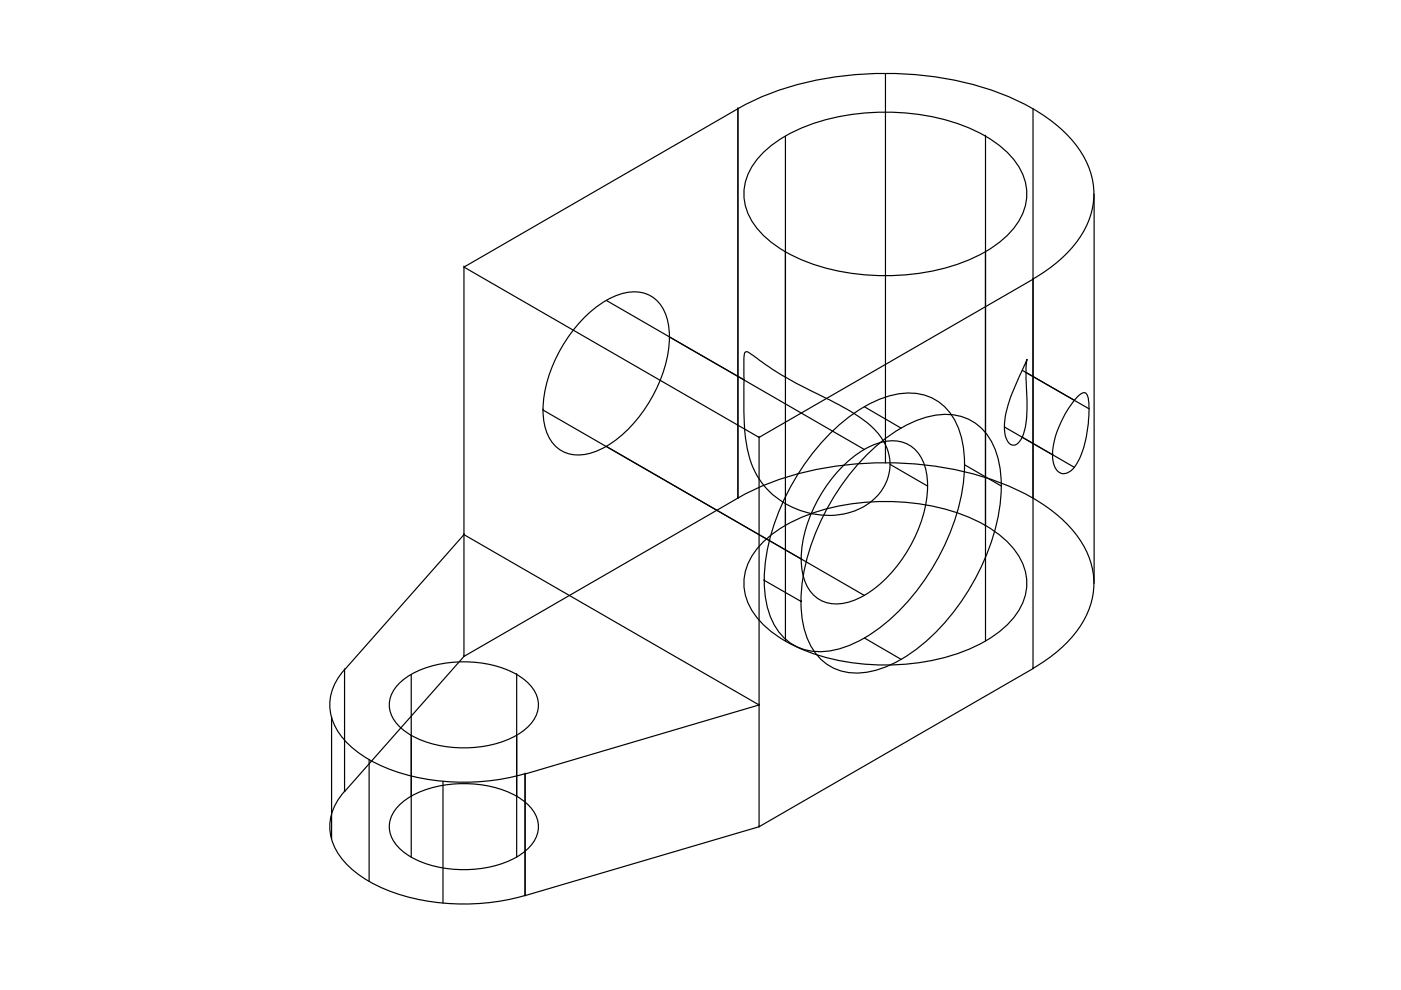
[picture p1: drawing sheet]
<svg xmlns="http://www.w3.org/2000/svg" width="297mm" height="210mm" viewBox="0 0 297 210" stroke-linecap="round" stroke-linejoin="round" font-family="sans-serif">
<!-- layer: 0 -->
<g fill="none" stroke="#000" stroke-width=".25">
<path d="M187.7 15.6v82.6M156.4 23a64.7 64.7 0 0 1 34.1-7.4 63 63 0 0 1 28.5 7.4 26.3 26.3 0 0 1 11.7 12.2 16 16 0 0 1-2.9 16.7 30.7 30.7 0 0 1-8.8 7.3M156.4 23.1l-58 33.5v82.6M156.4 23.1h.1M156.4 23.1v82.5M161.8 32.3a33.7 33.7 0 0 1 18.3-8 47.8 47.8 0 0 1 27.1 3.6 18.6 18.6 0 0 1 9.9 9.7 11 11 0 0 1-2.3 11 28.5 28.5 0 0 1-15.3 8.5 48.4 48.4 0 0 1-31.3-2.8 18.6 18.6 0 0 1-9.9-9.7 11 11 0 0 1 2.4-11zM166.5 28.9v107M208.9 28.9h.1M208.9 28.9v107M219 23.1v118.7M98.4 56.6l62.5 36.1v56.8l-62.5-36.1M98.4 56.6h.1"/>
<path d="M219 59.2h.1M219 59.2l-58.1 33.5M232 41.1v82.6M123.6 67.6a17.2 17.2 0 0 1 10.5-5.7 6.9 6.9 0 0 1 7.1 5 20.4 20.4 0 0 1-1.3 13.9 27.9 27.9 0 0 1-12.8 14.6 8.6 8.6 0 0 1-8.5-.1 9 9 0 0 1-3.4-6.8 27.9 27.9 0 0 1 6.2-18.3zM128.6 63.7l54.7 31.6M141.9 71.4l15.9 9.1M157.9 74.8a.75 .75 0 0 1 1.2 .2 79.8 79.8 0 0 0 17 9.9l.9 .5a26.9 26.9 0 0 1 9.8 7.4 10 10 0 0 1-3.6 14.6 17.3 17.3 0 0 1-18.7-2 17 17 0 0 1-6.3-11.8 113.3 113.3 0 0 1-.5-13.9v-3.7zM166.5 80h.1M216.7 78.5l11.1 6.4M217.5 79l13.4 7.7M217.7 76.2l-.2 1.6 .1 4.4a26.6 26.6 0 0 1-.7 10.2 2.36 2.36 0 0 1-2.3 1.9 3.4 3.4 0 0 1-1.6-3.1 24.8 24.8 0 0 1 2.9-10.9zM115.1 86.9h.1"/>
<path d="M115.1 86.9l54.8 31.6M128.6 94.6l54.7 31.7M160.9 92.7h.1M175.4 92.5a30.9 30.9 0 0 1 13.2-8.6 11.5 11.5 0 0 1 12.4 3.1 18.6 18.6 0 0 1 3.4 13.4 47.9 47.9 0 0 1-19.5 33.8 18.6 18.6 0 0 1-13.3 3.8 11 11 0 0 1-8.4-7.5 28.6 28.6 0 0 1 .4-17.5 50.8 50.8 0 0 1 11.8-20.5zM178.3 99.2a17.2 17.2 0 0 1 10.5-5.7 6.9 6.9 0 0 1 7.2 5 20.4 20.4 0 0 1-1.4 13.9 27.9 27.9 0 0 1-12.8 14.6 8.6 8.6 0 0 1-8.5-.1 9 9 0 0 1-3.4-6.8 27.9 27.9 0 0 1 6.3-18.4zM183.2 97.1a30.9 30.9 0 0 1 13.2-8.6 11.5 11.5 0 0 1 12.4 3 18.6 18.6 0 0 1 3.4 13.5 47.9 47.9 0 0 1-19.5 33.8 18.6 18.6 0 0 1-13.3 3.7 11 11 0 0 1-8.4-7.5 28.6 28.6 0 0 1 .3-17.5 50.8 50.8 0 0 1 11.9-20.4zM183.3 86.3l7.8 4.5M188.7 98.5l8 4.6M204.5 98.5l7.8 4.6M213 90.5h.1M213 90.5l14.8 8.6M223.2 96.4h.1"/>
<path d="M228.5 84.1l.4-.4a.92 .92 0 0 1 1-.5 .92 .92 0 0 1 .7 .9 24.5 24.5 0 0 1-.8 10.8 10.8 10.8 0 0 1-2.8 5 2.07 2.07 0 0 1-3.5-1.1 12.7 12.7 0 0 1 1.5-9.4 20.6 20.6 0 0 1 3.5-5.3zM98.4 113.4l-25.3 28.6v25.8l25.3-28.6M98.4 113.4h.1M156.4 105.6a64.7 64.7 0 0 1 34.1-7.4 63 63 0 0 1 28.5 7.4 26.3 26.3 0 0 1 11.7 12.1 16 16 0 0 1-2.9 16.8 30.7 30.7 0 0 1-8.8 7.2M156.4 105.6h.1M156.4 105.6l-58 33.6M161.8 114.9a33.7 33.7 0 0 1 18.3-8 47.8 47.8 0 0 1 27.1 3.6 18.6 18.6 0 0 1 9.9 9.7 11 11 0 0 1-2.3 11 28.5 28.5 0 0 1-15.3 8.4 48.4 48.4 0 0 1-31.3-2.8 18.6 18.6 0 0 1-9.9-9.7 11 11 0 0 1 2.4-10.9zM169.9 118.5h.1M208.9 111.4h.1M98.4 139.2h.1M162 123h.1M162 123l7.9 4.5"/>
<path d="M169.9 127.5h.1M183.3 135.3l7.8 4.5M70.3 152v25.8M73 142a10.5 10.5 0 0 0 0 14.8 28.7 28.7 0 0 0 15.2 8 47.7 47.7 0 0 0 23.1-.7M73.1 142h.1M84.9 144.6a20.8 20.8 0 0 1 14.3-4.3 20.3 20.3 0 0 1 12.6 4.3 6.1 6.1 0 0 1 0 9.6 20.8 20.8 0 0 1-14.3 4.4 20.3 20.3 0 0 1-12.6-4.4 6.1 6.1 0 0 1 0-9.6zM87.2 143v38.7M109.5 143h.1M109.5 143v38.7M160.9 149.5h.1M160.9 149.5l-49.6 14.6M160.9 149.5v25.8"/>
<path d="M219 141.8h.1M219 141.8l-58.1 33.5M73 167.8a10.5 10.5 0 0 0 0 14.9 28.7 28.7 0 0 0 15.2 7.9 47.7 47.7 0 0 0 23.1-.7M73.1 167.8h.1M78.3 161.1v25.8M84.9 170.5a20.8 20.8 0 0 1 14.3-4.3 20.3 20.3 0 0 1 12.6 4.3 6.1 6.1 0 0 1 0 9.6 20.8 20.8 0 0 1-14.3 4.3 20.3 20.3 0 0 1-12.6-4.3 6.1 6.1 0 0 1 0-9.6zM93.9 165.7v25.8M109.5 168.8h.1M111.3 164.1h.1M111.3 164.1v25.8M160.9 175.3h.1M160.9 175.3l-49.6 14.6"/>
<path d="M111.3 189.9h.1"/>
</g>
</svg>
